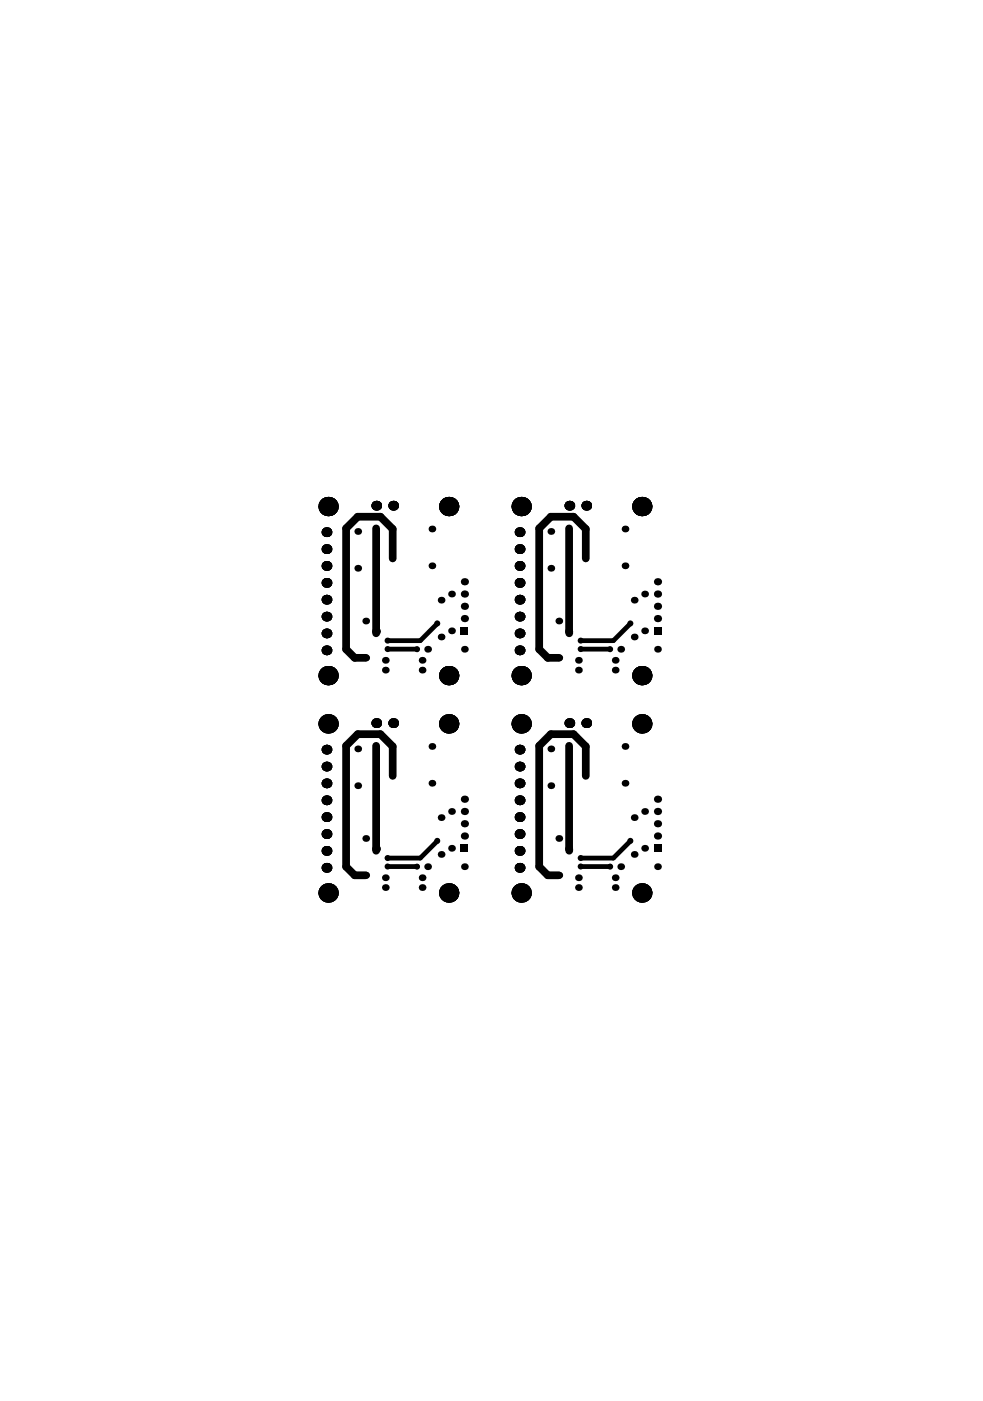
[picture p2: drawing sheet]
<svg xmlns="http://www.w3.org/2000/svg" width="203mm" height="289mm" viewBox="0 0 203 289" stroke-linecap="round" stroke-linejoin="round" font-family="sans-serif">
<path d="M77.6 109v21.6M81 115.2v-6.1l-2.5-2.5h-4.7l-2.4 2.4v24.9l1.8 1.8h2.3M117.4 109l.1 21.6M120.9 115.2v-6.1l-2.5-2.5h-4.7l-2.4 2.4v24.9l1.7 1.8h2.3M77.6 153.8v21.6M117.4 153.8l.1 21.6M81 160v-6.1l-2.5-2.5h-4.7l-2.4 2.4v24.9l1.8 1.8h2.3M120.9 160v-6.1l-2.5-2.5h-4.7l-2.4 2.4v24.9l1.7 1.8h2.3" fill="none" stroke="#000" stroke-width="1.6"/>
<path d="M80 133.9h6.1M90.3 128.6l-3.6 3.5h-6.7M119.9 133.9h6M130.1 128.6l-3.5 3.5h-6.7M80 178.7h6.1M90.3 173.4l-3.6 3.6h-6.7M119.9 178.7h6M130.1 173.4l-3.5 3.6h-6.7" fill="none" stroke="#000" stroke-width=".99"/>
<g fill="#000">
<circle cx="67.4" cy="109.8" r="1"/>
<circle cx="67.4" cy="116.7" r="1"/>
<circle cx="67.4" cy="113.2" r="1"/>
<circle cx="67.7" cy="104.5" r="1.99"/>
<circle cx="73.8" cy="109.6" r=".7"/>
<circle cx="73.8" cy="117.2" r=".7"/>
<circle cx="77.6" cy="115.8" r=".62"/>
<circle cx="77.6" cy="109" r=".62"/>
<circle cx="77.6" cy="104.3" r="1"/>
<circle cx="81" cy="115.2" r=".62"/>
<circle cx="81" cy="109.1" r=".62"/>
<circle cx="81.1" cy="104.3" r="1"/>
<circle cx="89.1" cy="116.7" r=".7"/>
<circle cx="89.1" cy="109.1" r=".7"/>
<circle cx="92.6" cy="104.5" r="1.99"/>
<circle cx="95.8" cy="120" r=".75"/>
<circle cx="107.2" cy="116.7" r="1"/>
<circle cx="107.2" cy="109.8" r="1"/>
<circle cx="107.2" cy="113.2" r="1"/>
<circle cx="107.5" cy="104.5" r="1.99"/>
<circle cx="113.7" cy="109.6" r=".7"/>
<circle cx="113.7" cy="117.2" r=".7"/>
<circle cx="117.4" cy="109" r=".62"/>
<circle cx="117.4" cy="115.8" r=".62"/>
<circle cx="117.5" cy="104.3" r="1"/>
<circle cx="120.8" cy="115.2" r=".62"/>
<circle cx="120.8" cy="109.1" r=".62"/>
<circle cx="121" cy="104.3" r="1"/>
<circle cx="129" cy="109.1" r=".7"/>
<circle cx="129" cy="116.7" r=".7"/>
<circle cx="132.4" cy="104.5" r="1.99"/>
<circle cx="135.7" cy="120" r=".75"/>
<circle cx="67.4" cy="123.7" r="1"/>
<circle cx="67.4" cy="120.2" r="1"/>
<circle cx="67.4" cy="130.6" r="1"/>
<circle cx="67.4" cy="127.2" r="1"/>
<circle cx="67.4" cy="134.1" r="1"/>
<circle cx="67.7" cy="139.3" r="1.99"/>
<circle cx="75.5" cy="128.1" r=".7"/>
<circle cx="75.5" cy="135.7" r=".7"/>
<circle cx="77.6" cy="130.6" r=".62"/>
<circle cx="77.6" cy="130.2" r=".8"/>
<circle cx="79.5" cy="136.2" r=".7"/>
<circle cx="79.5" cy="138.2" r=".7"/>
<circle cx="80" cy="132.1" r=".62"/>
<circle cx="80" cy="133.9" r=".62"/>
<circle cx="86.1" cy="133.9" r=".62"/>
<circle cx="87.1" cy="138.2" r=".7"/>
<circle cx="87.1" cy="136.2" r=".7"/>
<circle cx="88.2" cy="133.9" r=".7"/>
<circle cx="90.2" cy="128.6" r=".62"/>
<circle cx="91" cy="131.4" r=".7"/>
<circle cx="91" cy="123.8" r=".7"/>
<circle cx="92.6" cy="139.3" r="1.99"/>
<circle cx="93.2" cy="130.1" r=".7"/>
<circle cx="93.2" cy="122.5" r=".7"/>
<circle cx="95.8" cy="122.5" r=".75"/>
<circle cx="95.8" cy="125" r=".75"/>
<circle cx="95.8" cy="127.6" r=".75"/>
<circle cx="95.8" cy="133.9" r=".7"/>
<circle cx="107.2" cy="134.1" r="1"/>
<circle cx="107.2" cy="127.2" r="1"/>
<circle cx="107.2" cy="123.7" r="1"/>
<circle cx="107.2" cy="130.6" r="1"/>
<circle cx="107.2" cy="120.2" r="1"/>
<circle cx="107.5" cy="139.3" r="1.99"/>
<circle cx="115.3" cy="128.1" r=".7"/>
<circle cx="115.3" cy="135.7" r=".7"/>
<circle cx="117.4" cy="130.6" r=".62"/>
<circle cx="119.4" cy="138.2" r=".7"/>
<circle cx="119.4" cy="136.2" r=".7"/>
<circle cx="119.8" cy="132.1" r=".62"/>
<circle cx="119.8" cy="133.9" r=".62"/>
<circle cx="125.9" cy="133.9" r=".62"/>
<circle cx="127" cy="138.2" r=".7"/>
<circle cx="127" cy="136.2" r=".7"/>
<circle cx="128.1" cy="133.9" r=".7"/>
<circle cx="130.1" cy="128.6" r=".62"/>
<circle cx="130.9" cy="131.4" r=".7"/>
<circle cx="130.9" cy="123.8" r=".7"/>
<circle cx="132.4" cy="139.3" r="1.99"/>
<circle cx="133" cy="130.1" r=".7"/>
<circle cx="133" cy="122.5" r=".7"/>
<circle cx="135.7" cy="133.9" r=".7"/>
<circle cx="135.7" cy="122.5" r=".75"/>
<circle cx="135.7" cy="127.6" r=".75"/>
<circle cx="135.7" cy="125" r=".75"/>
<circle cx="67.4" cy="154.6" r="1"/>
<circle cx="67.4" cy="158.1" r="1"/>
<circle cx="67.7" cy="149.3" r="1.99"/>
<circle cx="73.8" cy="154.4" r=".7"/>
<circle cx="77.6" cy="153.8" r=".62"/>
<circle cx="77.6" cy="149.1" r="1"/>
<circle cx="81" cy="160" r=".62"/>
<circle cx="81" cy="153.9" r=".62"/>
<circle cx="81.1" cy="149.1" r="1"/>
<circle cx="89.1" cy="153.9" r=".7"/>
<circle cx="92.6" cy="149.3" r="1.99"/>
<circle cx="107.2" cy="154.6" r="1"/>
<circle cx="107.2" cy="158.1" r="1"/>
<circle cx="107.5" cy="149.3" r="1.99"/>
<circle cx="113.7" cy="154.4" r=".7"/>
<circle cx="117.4" cy="153.8" r=".62"/>
<circle cx="117.5" cy="149.1" r="1"/>
<circle cx="120.8" cy="160" r=".62"/>
<circle cx="120.8" cy="153.9" r=".62"/>
<circle cx="121" cy="149.1" r="1"/>
<circle cx="129" cy="153.9" r=".7"/>
<circle cx="132.4" cy="149.3" r="1.99"/>
<circle cx="67.4" cy="179" r="1"/>
<circle cx="67.4" cy="168.5" r="1"/>
<circle cx="67.4" cy="165" r="1"/>
<circle cx="67.4" cy="161.6" r="1"/>
<circle cx="67.4" cy="172" r="1"/>
<circle cx="67.4" cy="175.5" r="1"/>
<circle cx="73.8" cy="162" r=".7"/>
<circle cx="75.5" cy="172.9" r=".7"/>
<circle cx="77.6" cy="175.4" r=".62"/>
<circle cx="77.6" cy="160.6" r=".62"/>
<circle cx="77.6" cy="175.1" r=".8"/>
<circle cx="80" cy="177" r=".62"/>
<circle cx="80" cy="178.7" r=".62"/>
<circle cx="86.1" cy="178.7" r=".62"/>
<circle cx="88.2" cy="178.7" r=".7"/>
<circle cx="89.1" cy="161.5" r=".7"/>
<circle cx="90.2" cy="173.4" r=".62"/>
<circle cx="91" cy="176.2" r=".7"/>
<circle cx="91" cy="168.6" r=".7"/>
<circle cx="93.2" cy="167.3" r=".7"/>
<circle cx="93.2" cy="174.9" r=".7"/>
<circle cx="95.8" cy="178.7" r=".7"/>
<circle cx="95.8" cy="164.8" r=".75"/>
<circle cx="95.8" cy="169.9" r=".75"/>
<circle cx="95.8" cy="172.4" r=".75"/>
<circle cx="95.8" cy="167.3" r=".75"/>
<circle cx="107.2" cy="175.5" r="1"/>
<circle cx="107.2" cy="168.5" r="1"/>
<circle cx="107.2" cy="165" r="1"/>
<circle cx="107.2" cy="179" r="1"/>
<circle cx="107.2" cy="172" r="1"/>
<circle cx="107.2" cy="161.6" r="1"/>
<circle cx="113.7" cy="162" r=".7"/>
<circle cx="115.3" cy="172.9" r=".7"/>
<circle cx="117.4" cy="175.4" r=".62"/>
<circle cx="117.4" cy="160.6" r=".62"/>
<circle cx="119.8" cy="177" r=".62"/>
<circle cx="119.8" cy="178.7" r=".62"/>
<circle cx="125.9" cy="178.7" r=".62"/>
<circle cx="128.1" cy="178.7" r=".7"/>
<circle cx="129" cy="161.5" r=".7"/>
<circle cx="130.1" cy="173.4" r=".62"/>
<circle cx="130.9" cy="168.6" r=".7"/>
<circle cx="130.9" cy="176.2" r=".7"/>
<circle cx="133" cy="174.9" r=".7"/>
<circle cx="133" cy="167.3" r=".7"/>
<circle cx="135.7" cy="178.7" r=".7"/>
<circle cx="135.7" cy="172.4" r=".75"/>
<circle cx="135.7" cy="164.8" r=".75"/>
<circle cx="135.7" cy="167.3" r=".75"/>
<circle cx="135.7" cy="169.9" r=".75"/>
<circle cx="67.7" cy="184.2" r="1.99"/>
<circle cx="75.5" cy="180.5" r=".7"/>
<circle cx="79.5" cy="183" r=".7"/>
<circle cx="79.5" cy="181" r=".7"/>
<circle cx="87.1" cy="183" r=".7"/>
<circle cx="87.1" cy="181" r=".7"/>
<circle cx="92.6" cy="184.2" r="1.99"/>
<circle cx="107.5" cy="184.2" r="1.99"/>
<circle cx="115.3" cy="180.5" r=".7"/>
<circle cx="119.4" cy="181" r=".7"/>
<circle cx="119.4" cy="183" r=".7"/>
<circle cx="127" cy="183" r=".7"/>
<circle cx="127" cy="181" r=".7"/>
<circle cx="132.4" cy="184.2" r="1.99"/>
</g>
<g fill="#000">
<path d="M66.4 116.7l1-1 1 1-1 1z" fill-rule="evenodd"/>
<path d="M66.4 109.8l1-1 1 1-1 .9z" fill-rule="evenodd"/>
<path d="M66.4 113.2l1-.9 1 .9-1 1z" fill-rule="evenodd"/>
<path d="M67.7 102.5l2 2-2 1.9-2-1.9z" fill-rule="evenodd"/>
<path d="M77.6 103.3l1 1-1 1-.9-1z" fill-rule="evenodd"/>
<path d="M81.1 103.3l1 1-1 1-1-1z" fill-rule="evenodd"/>
<path d="M92.6 102.5l2 2-2 1.9-2-1.9z" fill-rule="evenodd"/>
<path d="M107.2 115.7l1 1-1 1-1-1z" fill-rule="evenodd"/>
<path d="M107.2 108.7l1 1.1-1 .9-1-.9z" fill-rule="evenodd"/>
<path d="M107.2 112.2l1 1-1 1-1-1z" fill-rule="evenodd"/>
<path d="M107.5 102.5l2 2-2 1.9-2-1.9z" fill-rule="evenodd"/>
<path d="M117.5 103.3l1 1-1 1-1-1z" fill-rule="evenodd"/>
<path d="M120 104.3l1-1 1 1-1 1z" fill-rule="evenodd"/>
<path d="M132.4 102.5l2 2-2 1.9-2-1.9z" fill-rule="evenodd"/>
<path d="M67.4 133.1l1 1-1 1-1-1z" fill-rule="evenodd"/>
<path d="M67.4 129.6l1 1-1 1-1-1z" fill-rule="evenodd"/>
<path d="M66.4 123.7l1-1 1 1-1 1z" fill-rule="evenodd"/>
<path d="M66.4 127.2l1-1 1 1-1 .9z" fill-rule="evenodd"/>
<path d="M66.4 120.2l1-1 1 1-1 1z" fill-rule="evenodd"/>
<path d="M67.7 137.3l2 2-2 2-2-2z" fill-rule="evenodd"/>
<path d="M92.6 137.3l2 2-2 2-2-2z" fill-rule="evenodd"/>
<path d="M95.1 129.3h1.5v1.6h-1.5z" fill-rule="evenodd"/>
<path d="M107.2 133.1l1 1-1 1-1-1z" fill-rule="evenodd"/>
<path d="M107.2 129.6l1 1-1 1-1-1z" fill-rule="evenodd"/>
<path d="M107.2 122.7l1 1-1 1-1-1z" fill-rule="evenodd"/>
<path d="M107.2 126.2l1 1-1 .9-1-.9z" fill-rule="evenodd"/>
<path d="M107.2 119.2l1 1-1 1-1-1z" fill-rule="evenodd"/>
<path d="M107.5 137.3l2 2-2 2-2-2z" fill-rule="evenodd"/>
<path d="M132.4 137.3l2 2-2 2-2-2z" fill-rule="evenodd"/>
<path d="M134.9 129.4h1.5v1.5h-1.5z" fill-rule="evenodd"/>
<path d="M67.4 153.6l1 1-1 1-1-1z" fill-rule="evenodd"/>
<path d="M67.4 157.1l1 1-1 1-1-1z" fill-rule="evenodd"/>
<path d="M67.7 147.3l2 2-2 2-2-2z" fill-rule="evenodd"/>
<path d="M77.6 148.1l1 1-1 1-.9-1z" fill-rule="evenodd"/>
<path d="M81.1 148.1l1 1-1 1-1-1z" fill-rule="evenodd"/>
<path d="M92.6 147.3l2 2-2 2-2-2z" fill-rule="evenodd"/>
<path d="M107.2 153.6l1 1-1 1-1-1z" fill-rule="evenodd"/>
<path d="M107.2 157.1l1 1-1 1-1-1z" fill-rule="evenodd"/>
<path d="M107.5 147.3l2 2-2 2-2-2z" fill-rule="evenodd"/>
<path d="M117.5 148.1l1 1-1 1-1-1z" fill-rule="evenodd"/>
<path d="M120 149.1l1-1 1 1-1 1z" fill-rule="evenodd"/>
<path d="M132.4 147.3l2 2-2 2-2-2z" fill-rule="evenodd"/>
<path d="M67.4 178l1 1-1 1-1-1z" fill-rule="evenodd"/>
<path d="M67.4 174.5l1 1-1 1-1-1z" fill-rule="evenodd"/>
<path d="M67.4 167.5l1 1-1 1-1-1z" fill-rule="evenodd"/>
<path d="M67.4 171l1 1-1 1-1-1z" fill-rule="evenodd"/>
<path d="M67.4 160.6l1 1-1 .9-1-.9z" fill-rule="evenodd"/>
<path d="M67.4 164.1l1 .9-1 1-1-1z" fill-rule="evenodd"/>
<path d="M95.1 174.2h1.5v1.5h-1.5z" fill-rule="evenodd"/>
<path d="M107.2 178l1 1-1 1-1-1z" fill-rule="evenodd"/>
<path d="M107.2 174.5l1 1-1 1-1-1z" fill-rule="evenodd"/>
<path d="M107.2 167.5l1 1-1 1-1-1z" fill-rule="evenodd"/>
<path d="M107.2 171l1 1-1 1-1-1z" fill-rule="evenodd"/>
<path d="M107.2 160.5l1 1.1-1 .9-1-.9z" fill-rule="evenodd"/>
<path d="M107.2 164l1 1-1 1-1-1z" fill-rule="evenodd"/>
<path d="M134.9 174.2h1.5v1.5h-1.5z" fill-rule="evenodd"/>
<path d="M67.7 182.2l2 2-2 2-2-2z" fill-rule="evenodd"/>
<path d="M92.6 182.2l2 2-2 2-2-2z" fill-rule="evenodd"/>
<path d="M107.5 182.2l2 2-2 2-2-2z" fill-rule="evenodd"/>
<path d="M132.4 182.2l2 2-2 2-2-2z" fill-rule="evenodd"/>
</g>
</svg>
